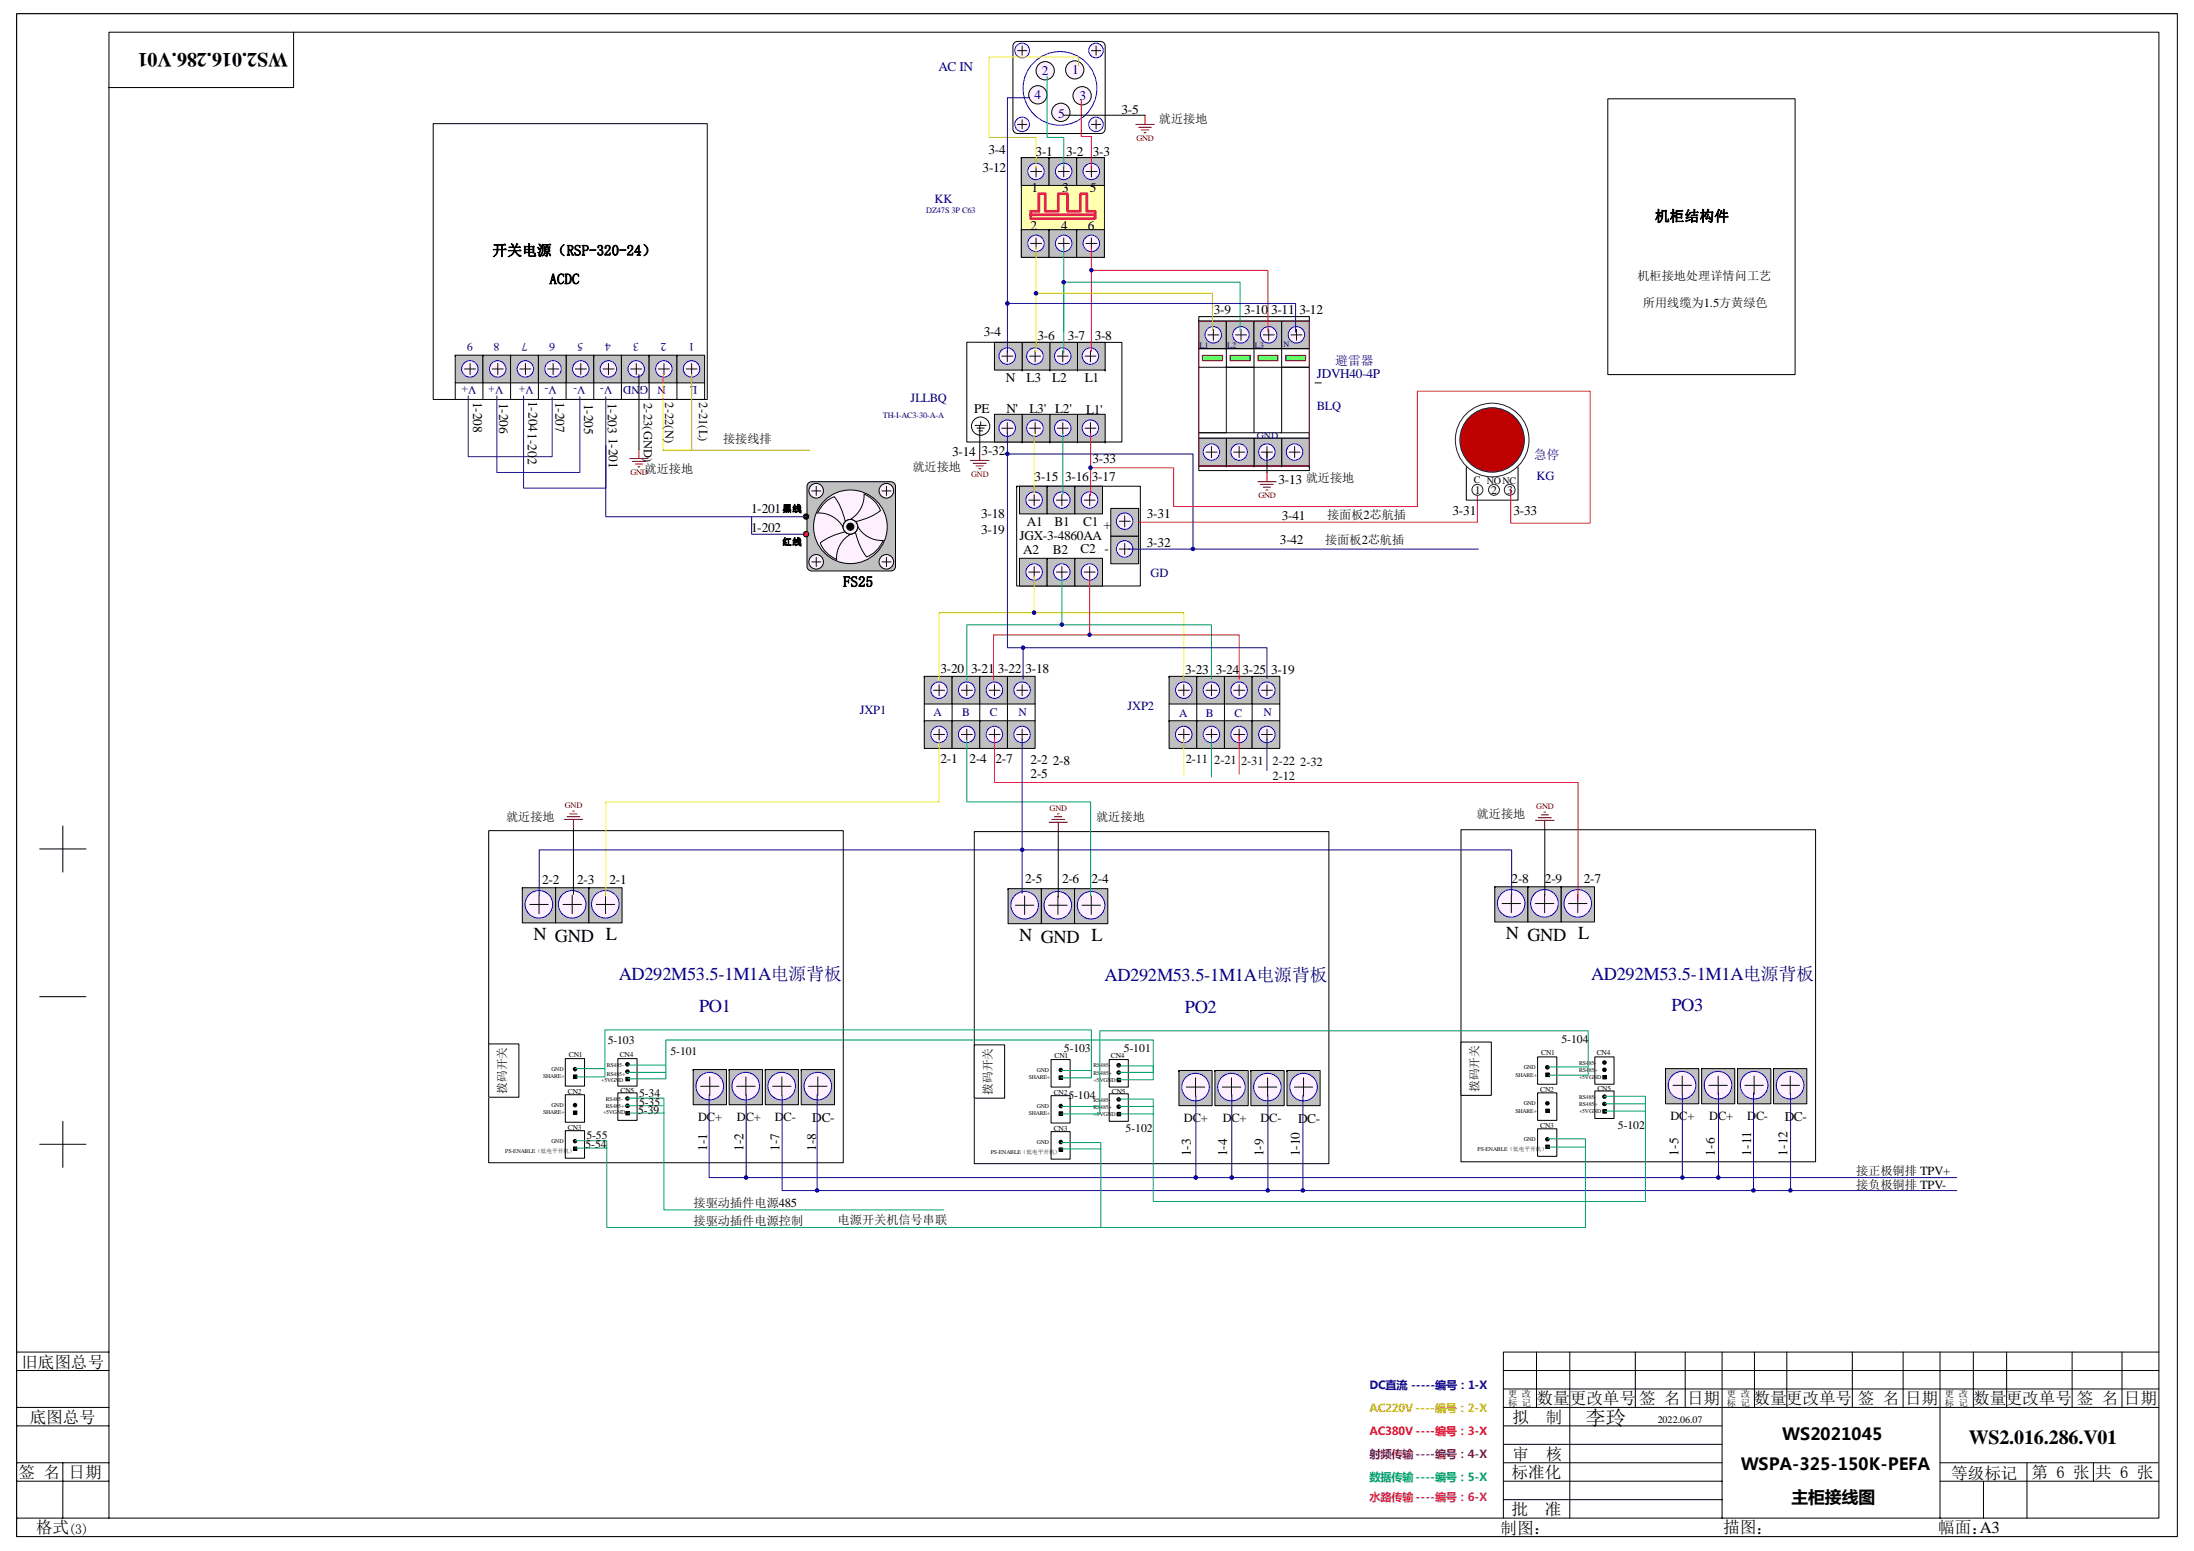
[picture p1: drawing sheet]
<svg xmlns="http://www.w3.org/2000/svg" width="297mm" height="210mm" viewBox="0 0 297 210" stroke-linecap="round" stroke-linejoin="round" font-family="sans-serif">
<defs><g id="words">
<g font-size="2.7">
<text x="39" y="7.2" transform="rotate(180 39 7.2)">WS2.016.286.V01</text>
<text x="214.7" y="192.9">李玲</text>
<text x="266.5" y="195.5">WS2.016.286.V01</text>
</g>
<g font-size="2.5">
<text x="72.2" y="127.3">N GND L</text>
<text x="138" y="127.4">N GND L</text>
<text x="203.9" y="127.2">N GND L</text>
</g>
<g font-size="2.5" fill="#000080">
<text x="83.8" y="132.7">AD292M53.5-1M1A电源背板</text>
<text x="94.7" y="137">PO1</text>
<text x="149.5" y="132.9">AD292M53.5-1M1A电源背板</text>
<text x="160.4" y="137.1">PO2</text>
<text x="215.4" y="132.6">AD292M53.5-1M1A电源背板</text>
<text x="226.3" y="136.9">PO3</text>
</g>
<g font-size="2.3">
<text x="241.3" y="194.9">WS2021045</text>
<text x="235.7" y="199.1">WSPA-325-150K-PEFA</text>
<text x="242.5" y="203.4">主柜接线图</text>
<text x="268.1" y="207.5">A3</text>
</g>
<g font-size="2.2">
<text x="2.9" y="185.2">旧底图总号</text>
<text x="208" y="190.1">数量更改单号</text>
<text x="221.9" y="190.1">签 名</text>
<text x="228.4" y="190.1">日期</text>
<text x="237.4" y="190.1">数量更改单号</text>
<text x="251.5" y="190.1">签 名</text>
<text x="257.9" y="190.1">日期</text>
<text x="267.2" y="190.1">数量更改单号</text>
<text x="281.2" y="190.1">签 名</text>
<text x="287.5" y="190.1">日期</text>
<text x="4" y="192.6">底图总号</text>
<text x="204.8" y="192.6">拟</text>
<text x="204.8" y="197.6">审</text>
<text x="209.3" y="192.6">制</text>
<text x="209.3" y="197.6">核</text>
<text x="2.5" y="200.1">签 名</text>
<text x="9.3" y="200.1">日期</text>
<text x="204.7" y="200.1">标准化</text>
<text x="264.2" y="200.2">等级标记</text>
<text x="275.1" y="200.1">第 6 张</text>
<text x="283.7" y="200.1">共 6 张</text>
<text x="4.9" y="207.6">格式</text>
<text x="203.2" y="207.7">制图：</text>
<text x="204.7" y="205.1">批</text>
<text x="209.1" y="205.1">准</text>
<text x="233.3" y="207.6">描图：</text>
<text x="262.4" y="207.6">幅面：</text>
</g>
<g font-size="2">
<text x="224" y="30">机柜结构件</text>
<text x="66.7" y="34.6">开关电源（RSP-320-24）</text>
<text x="74.4" y="38.5">ACDC</text>
<text x="114.1" y="79.4">FS25</text>
</g>
<text font-size="1.9" x="9.3" y="207.7">(3)</text>
<g font-size="1.8" fill="#000080">
<text x="127" y="9.6">AC IN</text>
<text x="141" y="10.2">2</text>
<text x="145.2" y="10.1">1</text>
<text x="140" y="13.4">4</text>
<text x="143.3" y="15.9">5</text>
<text x="146.2" y="13.6">3</text>
<text x="178.3" y="51.2">JDVH40-4P</text>
</g>
<g font-size="1.8">
<text x="151.8" y="15.4">3-5</text>
<text x="133" y="23.3">3-12</text>
<text x="133.8" y="20.8">3-4</text>
<text x="140.2" y="21.1">3-1</text>
<text x="144.3" y="21.1">3-2</text>
<text x="148" y="21.1">3-3</text>
<text x="139.7" y="26.1">1</text>
<text x="143.8" y="26.1">3</text>
<text x="147.5" y="26.1">5</text>
<text x="139.5" y="31.2">2</text>
<text x="143.7" y="31.2">4</text>
<text x="147.3" y="31.2">6</text>
<text x="133.2" y="45.6">3-4</text>
<text x="140.5" y="46.1">3-6</text>
<text x="144.6" y="46.1">3-7</text>
<text x="148.2" y="46.1">3-8</text>
<text x="164.3" y="42.5">3-9</text>
<text x="168.5" y="42.5">3-10 3-11</text>
<text x="175.9" y="42.5">3-12</text>
<text x="136.2" y="51.7">N</text>
<text x="139" y="51.7">L3</text>
<text x="142.5" y="51.7">L2</text>
<text x="146.9" y="51.7">L1</text>
<text x="64.1" y="54.4" transform="rotate(90 64.1 54.4)">1-208</text>
<text x="67.6" y="54.5" transform="rotate(90 67.6 54.5)">1-206</text>
<text x="71.6" y="54.3" transform="rotate(90 71.6 54.3)">1-2041-202</text>
<text x="75.2" y="54.4" transform="rotate(90 75.2 54.4)">1-207</text>
<text x="79.1" y="54.6" transform="rotate(90 79.1 54.6)">1-205</text>
<text x="82.3" y="54.5" transform="rotate(90 82.3 54.5)">1-203</text>
<text x="82.4" y="59.3" transform="rotate(90 82.4 59.3)">1-201</text>
<text x="131.9" y="55.9">PE</text>
<text x="136.2" y="55.9">N'</text>
<text x="139.4" y="55.9">L3' L2'</text>
<text x="147" y="56">L1'</text>
<text x="128.9" y="61.7">3-14</text>
<text x="132.9" y="61.6">3-32</text>
<text x="140.1" y="65.2">3-15 3-16 3-17</text>
<text x="147.9" y="62.7">3-33</text>
<text x="173.1" y="65.6">3-13 就近接地</text>
<text x="101.7" y="69.4">1-201</text>
<text x="132.8" y="70.2">3-18</text>
<text x="139" y="71.2">A1</text>
<text x="142.8" y="71.2">B1</text>
<text x="146.7" y="71.2">C1</text>
<text x="149.4" y="71.7">+</text>
<text x="155.3" y="70.2">3-31</text>
<text x="173.5" y="70.4">3-41</text>
<text x="196.7" y="69.8">3-31</text>
<text x="204.9" y="69.8">3-33</text>
<text x="101.7" y="72.1">1-202</text>
<text x="132.8" y="72.3">3-19</text>
<text x="138" y="73.2">JGX-3-4860AA</text>
<text x="138.5" y="75">A2</text>
<text x="142.5" y="75">B2</text>
<text x="146.3" y="74.9">C2 -</text>
<text x="155.3" y="74">3-32</text>
<text x="173.3" y="73.7">3-42</text>
<text x="127.3" y="91.2">3-20 3-21 3-22</text>
<text x="138.8" y="91.2">3-18</text>
<text x="160.5" y="91.3">3-23 3-24 3-25</text>
<text x="172.1" y="91.3">3-19</text>
<text x="127.3" y="103.3">2-1</text>
<text x="131.3" y="103.3">2-4</text>
<text x="134.8" y="103.3">2-7</text>
<text x="139.5" y="103.4">2-2</text>
<text x="139.5" y="105.3">2-5</text>
<text x="142.5" y="103.5">2-8</text>
<text x="73.4" y="119.7">2-2</text>
<text x="78.1" y="119.7">2-3</text>
<text x="82.5" y="119.7">2-1</text>
<text x="138.8" y="119.5">2-5</text>
<text x="143.8" y="119.5">2-6</text>
<text x="147.8" y="119.5">2-4</text>
<text x="204.7" y="119.5">2-8</text>
<text x="209.2" y="119.5">2-9</text>
<text x="214.4" y="119.5">2-7</text>
<text x="95.7" y="155.8" transform="rotate(-90 95.7 155.8)">1-1</text>
<text x="100.6" y="155.8" transform="rotate(-90 100.6 155.8)">1-2</text>
<text x="105.6" y="155.8" transform="rotate(-90 105.6 155.8)">1-7</text>
<text x="110" y="151.9">DC-</text>
<text x="110.5" y="155.8" transform="rotate(-90 110.5 155.8)">1-8</text>
<text x="175.7" y="152">DC-</text>
<text x="241.6" y="151.8">DC-</text>
<text x="161.2" y="156.6" transform="rotate(-90 161.2 156.6)">1-3</text>
<text x="166.2" y="156.6" transform="rotate(-90 166.2 156.6)">1-4</text>
<text x="171.1" y="156.6" transform="rotate(-90 171.1 156.6)">1-9</text>
<text x="176" y="156.6" transform="rotate(-90 176 156.6)">1-10</text>
<text x="227.2" y="156.4" transform="rotate(-90 227.2 156.4)">1-5</text>
<text x="232.2" y="156.4" transform="rotate(-90 232.2 156.4)">1-6</text>
<text x="237.1" y="156.4" transform="rotate(-90 237.1 156.4)">1-11</text>
<text x="242" y="156.4" transform="rotate(-90 242 156.4)">1-12</text>
</g>
<g font-size="1.7" fill="#000080">
<text x="126.5" y="27.5">KK</text>
<text x="180.8" y="49.4">避雷器</text>
<text x="123.3" y="54.4">JLLBQ</text>
<text x="178.3" y="55.6">BLQ</text>
<text x="207.7" y="62.2">急停</text>
<text x="208" y="64.9">KG</text>
<text x="155.8" y="78.1">GD</text>
<text x="116.4" y="96.7">JXP1</text>
<text x="152.7" y="96.2">JXP2</text>
</g>
<g font-size="1.7" fill="#080d02">
<text x="87.2" y="54.6" transform="rotate(90 87.2 54.6)">2-23(GND)</text>
<text x="90.1" y="54.5" transform="rotate(90 90.1 54.5)">2-22(N)</text>
<text x="94.7" y="54.5" transform="rotate(90 94.7 54.5)">2-21(L)</text>
<text x="160.5" y="103.3">2-11</text>
<text x="164.4" y="103.4">2-21</text>
<text x="168" y="103.5">2-31</text>
<text x="172.3" y="103.5">2-22</text>
<text x="172.3" y="105.6">2-12</text>
<text x="176" y="103.7">2-32</text>
</g>
<g font-size="1.7">
<text x="94.5" y="151.8">DC+</text>
<text x="99.8" y="151.8">DC+</text>
<text x="104.9" y="151.8">DC-</text>
<text x="160.3" y="151.9">DC+</text>
<text x="165.5" y="151.9">DC+</text>
<text x="170.7" y="151.9">DC-</text>
<text x="226.2" y="151.7">DC+</text>
<text x="231.4" y="151.7">DC+</text>
<text x="236.5" y="151.7">DC-</text>
</g>
<g font-size="1.6">
<text x="156.9" y="16.7">就近接地</text>
<text x="221.7" y="38">机柜接地处理详情问工艺</text>
<text x="222.4" y="41.6">所用线缆为1.5方黄绿色</text>
<text x="97.9" y="59.9">接接线排</text>
<text x="87.3" y="64.1">就近接地</text>
<text x="123.5" y="63.8">就近接地</text>
<text x="179.7" y="70.3">接面板2芯航插</text>
<text x="199.7" y="66.8">1</text>
<text x="201.9" y="66.8">2</text>
<text x="204" y="66.8">3</text>
<text x="179.4" y="73.7">接面板2芯航插</text>
<text x="68.5" y="111.2">就近接地</text>
<text x="148.4" y="111.2">就近接地</text>
<text x="199.9" y="110.7">就近接地</text>
<text x="82.3" y="141.3">5-103</text>
<text x="90.8" y="142.8">5-101</text>
<text x="144" y="142.4">5-103</text>
<text x="152.2" y="142.4">5-101</text>
<text x="211.4" y="141.2">5-104</text>
<text x="68.5" y="148.1" transform="rotate(-90 68.5 148.1)">拨码开关</text>
<text x="86.5" y="148.5">5-34</text>
<text x="86.5" y="149.7">5-35</text>
<text x="134.3" y="148.2" transform="rotate(-90 134.3 148.2)">拨码开关</text>
<text x="144.6" y="148.8">5-104</text>
<text x="200.1" y="147.8" transform="rotate(-90 200.1 147.8)">拨码开关</text>
<text x="79.3" y="155.4">5-54</text>
<text x="79.4" y="154.2">5-55</text>
<text x="86.4" y="150.8">5-39</text>
<text x="152.4" y="153.3">5-102</text>
<text x="219.1" y="152.8">5-102</text>
<text x="251.3" y="161">接负极铜排 TPV-</text>
<text x="251.3" y="159">接正极铜排 TPV+</text>
<text x="93.9" y="163.4">接驱动插件电源485</text>
<text x="93.9" y="165.9">接驱动插件电源控制</text>
<text x="113.4" y="165.7">电源开关机信号串联</text>
</g>
<g font-size="1.6" fill="#000080">
<text x="64" y="46.4" transform="rotate(180 64 46.4)">9</text>
<text x="67.6" y="46.4" transform="rotate(180 67.6 46.4)">8</text>
<text x="71.4" y="46.4" transform="rotate(180 71.4 46.4)">7</text>
<text x="75.2" y="46.4" transform="rotate(180 75.2 46.4)">6</text>
<text x="78.9" y="46.4" transform="rotate(180 78.9 46.4)">5</text>
<text x="82.7" y="46.4" transform="rotate(180 82.7 46.4)">4</text>
<text x="86.5" y="46.4" transform="rotate(180 86.5 46.4)">3</text>
<text x="90.3" y="46.4" transform="rotate(180 90.3 46.4)">2</text>
<text x="94" y="46.4" transform="rotate(180 94 46.4)">1</text>
<text x="64.5" y="52.3" transform="rotate(180 64.5 52.3)">V+</text>
<text x="68.2" y="52.3" transform="rotate(180 68.2 52.3)">V+</text>
<text x="72.3" y="52.3" transform="rotate(180 72.3 52.3)">V+</text>
<text x="75.4" y="52.3" transform="rotate(180 75.4 52.3)">V-</text>
<text x="79.3" y="52.3" transform="rotate(180 79.3 52.3)">V-</text>
<text x="82.9" y="52.3" transform="rotate(180 82.9 52.3)">V-</text>
<text x="87.8" y="52.3" transform="rotate(180 87.8 52.3)">GND</text>
<text x="90.1" y="52.3" transform="rotate(180 90.1 52.3)">N</text>
<text x="94.4" y="52.3" transform="rotate(180 94.4 52.3)">L</text>
<text x="126.4" y="96.9">A</text>
<text x="130.3" y="96.9">B</text>
<text x="134" y="96.9">C</text>
<text x="137.9" y="96.9">N</text>
<text x="159.7" y="97.1">A</text>
<text x="163.3" y="97.1">B</text>
<text x="167.1" y="97.1">C</text>
<text x="171" y="96.9">N</text>
</g>
<text font-size="1.5" fill="#11037e" x="185.4" y="188">DC直流 -----编号：1-X</text>
<text font-size="1.5" fill="#fd8400" x="185.4" y="191.1">AC220V ----编号：2-X</text>
<text font-size="1.5" fill="#ee0e22" x="185.4" y="194.3">AC380V ----编号：3-X</text>
<text font-size="1.5" fill="#a1006a" x="185.4" y="197.4">射频传输 ----编号：4-X</text>
<text font-size="1.5" fill="#00a36e" x="185.4" y="200.5">数据传输 ----编号：5-X</text>
<text font-size="1.5" fill="#c5008f" x="185.4" y="203.3">水路传输 ----编号：6-X</text>
<text font-size="1.4" fill="#000080" x="170.2" y="59.4">GND</text>
<g font-size="1.4">
<text x="199.5" y="65.4">C NONC</text>
<text x="224.4" y="192.6">2022.06.07</text>
</g>
<g font-size="1.3">
<text x="105.9" y="69.3">黑线</text>
<text x="105.9" y="73.8">红线</text>
</g>
<g font-size="1.2">
<text x="204.2" y="189.1">更 改</text>
<text x="204.2" y="190.4">标 记</text>
<text x="233.8" y="189.1">更 改</text>
<text x="233.8" y="190.4">标 记</text>
<text x="263.3" y="189.1">更 改</text>
<text x="263.3" y="190.4">标 记</text>
</g>
<g font-size="1.1" fill="#800000">
<text x="153.9" y="19">GND</text>
<text x="85.3" y="64.3">GND</text>
<text x="131.5" y="64.5">GND</text>
<text x="170.4" y="67.4">GND</text>
<text x="76.5" y="109.5">GND</text>
<text x="142.1" y="109.8">GND</text>
<text x="208" y="109.6">GND</text>
</g>
<g font-size="1.1" fill="#000080">
<text x="125.4" y="28.9">DZ47S 3P C63</text>
<text x="162.4" y="47.1">L1</text>
<text x="166.2" y="47.1">L2</text>
<text x="169.9" y="47.1">L3</text>
<text x="173.8" y="47">N</text>
<text x="119.5" y="56.6">TH-I-AC3-30-A-A</text>
</g>
<g font-size="1" fill="#080d02">
<text x="77" y="143.1">CN1</text>
<text x="83.9" y="143.1">CN4</text>
<text x="142.8" y="143.2">CN1</text>
<text x="150.4" y="143.2">CN4</text>
<text x="208.7" y="142.8">CN1</text>
<text x="216.2" y="142.8">CN4</text>
<text x="76.9" y="148.1">CN2</text>
<text x="84" y="148">CN5</text>
<text x="142.7" y="148.2">CN2</text>
<text x="150.5" y="148.1">CN5</text>
<text x="208.5" y="147.8">CN2</text>
<text x="216.3" y="147.7">CN5</text>
<text x="76.9" y="153">CN3</text>
<text x="142.7" y="153.1">CN3</text>
<text x="208.5" y="152.7">CN3</text>
</g>
<g font-size=".8" fill="#080d02">
<text x="73.5" y="146">SHARE+</text>
<text x="74.7" y="145">GND</text>
<text x="74.7" y="149.9">GND</text>
<text x="81.4" y="146.5">+5VGND</text>
<text x="82" y="149">RS485-</text>
<text x="82.1" y="145.6">RS485+</text>
<text x="82.1" y="144.5">RS485-</text>
<text x="139.3" y="146.1">SHARE+</text>
<text x="140.4" y="145.1">GND</text>
<text x="148" y="145.5">RS485+</text>
<text x="148" y="144.5">RS485-</text>
<text x="148" y="146.5">+5VGND</text>
<text x="148" y="149.1">RS485-</text>
<text x="205.2" y="145.8">SHARE+</text>
<text x="206.3" y="144.8">GND</text>
<text x="206.3" y="149.6">GND</text>
<text x="213.8" y="145.1">RS485+</text>
<text x="213.8" y="144.1">RS485-</text>
<text x="213.8" y="146.1">+5VGND</text>
<text x="213.8" y="149.8">RS485+</text>
<text x="213.8" y="148.8">RS485-</text>
<text x="73.5" y="150.9">SHARE+</text>
<text x="74.7" y="154.7">GND</text>
<text x="81.7" y="150.9">+5VGND</text>
<text x="82" y="150">RS485+</text>
<text x="139.3" y="151">SHARE+</text>
<text x="140.4" y="150">GND</text>
<text x="140.4" y="154.9">GND</text>
<text x="148" y="150.1">RS485+</text>
<text x="148" y="151.1">+5VGND</text>
<text x="200" y="155.9">PS-ENABLE（低电平开机）</text>
<text x="205.2" y="150.6">SHARE+</text>
<text x="206.3" y="154.5">GND</text>
<text x="213.8" y="150.7">+5VGND</text>
<text x="68.4" y="156.1">PS-ENABLE（低电平开机）</text>
<text x="134.2" y="156.3">PS-ENABLE（低电平开机）</text>
</g>
</g></defs>
<g fill="none" stroke="#000" stroke-width=".14">
<path d="M2.3 1.9h292.5v206.1h-292.5zM39.7 4.4v7.5h-25M5.4 114.9h6.2M8.5 111.8v6.3M5.4 134.9h6.2M5.4 154.9h6.2M8.5 151.8v6.3M2.3 193h12.4M2.3 190.5h12.4M2.3 183h12.4M2.3 198h12.4M2.3 185.5h12.4"/>
<path d="M8.5 198v7.5M203.5 198h29.6M203.5 193h29.6M203.5 190.5h88.8M203.5 188h88.8M203.5 185.5h88.8M203.7 195.5h29.4M208 183v7.5M212.5 183v22.5M221.4 183v7.5M228.2 183v7.5M233.1 183v22.5"/>
<path d="M237.5 183v7.5M241.9 183v7.5M250.8 183v7.5M257.7 183v7.5M262.7 183v22.5M262.7 198h29.5M267.2 183v7.5M271.7 183v7.5M274.4 198v7.5M280.5 183v7.5M283.4 198v2.5M287.3 183v7.5"/>
<path d="M292.3 183h-88.8v22.5M2.3 205.5h290v-201.1h-277.6v201.1M2.3 200.5h12.4M203.5 200.5h29.6M203.5 203h29.6M262.7 200.5h29.6M268.5 200.5v5"/>
</g>
<path d="M138.3 21.3h11.2v13.5h-11.2z" fill-rule="evenodd" fill="#ffffb0" stroke="#000" stroke-width=".14"/>
<path d="M138.3 21.3h3.7v3.8h-3.7z" fill-rule="evenodd" fill="#c0c0c0" stroke="#000" stroke-width=".14"/>
<circle cx="140.3" cy="23.2" r="1.11" fill="#fff0ff" stroke="#00f" stroke-width=".14"/>
<path d="M139.5 23.2h1.5M140.3 22.5v1.5" fill="none" stroke="#080d02" stroke-width=".14"/>
<path d="M142 21.3h3.8v3.8h-3.8z" fill-rule="evenodd" fill="#c0c0c0" stroke="#000" stroke-width=".14"/>
<circle cx="144" cy="23.2" r="1.11" fill="#fff0ff" stroke="#00f" stroke-width=".14"/>
<path d="M143.3 23.2h1.5M144 22.5v1.5" fill="none" stroke="#080d02" stroke-width=".14"/>
<path d="M145.8 21.3h3.7v3.8h-3.7z" fill-rule="evenodd" fill="#c0c0c0" stroke="#000" stroke-width=".14"/>
<circle cx="147.8" cy="23.2" r="1.11" fill="#fff0ff" stroke="#00f" stroke-width=".14"/>
<path d="M147 23.2h1.5M147.8 22.5v1.5" fill="none" stroke="#080d02" stroke-width=".14"/>
<path d="M139.5 29.1h8.8M140.6 26.2h.9v2.4h1.8v-2.4h1.2v2.4h1.8v-2.4h.8v2.4h1.2v1h-8.8v-1h1.1z" fill="none" stroke="#da2467" stroke-width=".37"/>
<path d="M138.3 31.1h3.7v3.7h-3.7z" fill-rule="evenodd" fill="#c0c0c0" stroke="#000" stroke-width=".14"/>
<circle cx="140.3" cy="32.9" r="1.11" fill="#fff0ff" stroke="#00f" stroke-width=".14"/>
<path d="M139.5 33h1.5M140.3 32.2v1.5" fill="none" stroke="#080d02" stroke-width=".14"/>
<path d="M142 31.1h3.8v3.7h-3.8z" fill-rule="evenodd" fill="#c0c0c0" stroke="#000" stroke-width=".14"/>
<circle cx="144" cy="32.9" r="1.11" fill="#fff0ff" stroke="#00f" stroke-width=".14"/>
<path d="M143.3 33h1.5M144 32.2v1.5" fill="none" stroke="#080d02" stroke-width=".14"/>
<path d="M145.8 31.1h3.7v3.7h-3.7z" fill-rule="evenodd" fill="#c0c0c0" stroke="#000" stroke-width=".14"/>
<circle cx="147.8" cy="32.9" r="1.11" fill="#fff0ff" stroke="#00f" stroke-width=".14"/>
<path d="M147 33h1.5M147.8 32.2v1.5" fill="none" stroke="#080d02" stroke-width=".14"/>
<path d="M144 38.2v6.6" fill="none" stroke="#00a36e" stroke-width=".14"/>
<path d="M137.6 65.8h16.8v13.5h-16.8z" fill-rule="evenodd" fill="#fff" stroke="#000" stroke-width=".14"/>
<path d="M138 65.8h3.8v3.8h-3.8z" fill-rule="evenodd" fill="#c0c0c0" stroke="#000" stroke-width=".14"/>
<circle cx="140" cy="67.7" r="1.11" fill="#fff0ff" stroke="#00f" stroke-width=".14"/>
<path d="M139.3 67.7h1.5M140 67v1.5" fill="none" stroke="#080d02" stroke-width=".14"/>
<path d="M141.8 65.8h3.7v3.8h-3.7z" fill-rule="evenodd" fill="#c0c0c0" stroke="#000" stroke-width=".14"/>
<circle cx="143.8" cy="67.7" r="1.11" fill="#fff0ff" stroke="#00f" stroke-width=".14"/>
<path d="M143 67.7h1.5M143.8 67v1.5" fill="none" stroke="#080d02" stroke-width=".14"/>
<path d="M145.5 65.8h3.8v3.8h-3.8z" fill-rule="evenodd" fill="#c0c0c0" stroke="#000" stroke-width=".14"/>
<circle cx="147.5" cy="67.7" r="1.11" fill="#fff0ff" stroke="#00f" stroke-width=".14"/>
<path d="M146.8 67.7h1.5M147.5 67v1.5" fill="none" stroke="#080d02" stroke-width=".14"/>
<path d="M138 75.6h3.8v3.7h-3.8z" fill-rule="evenodd" fill="#c0c0c0" stroke="#000" stroke-width=".14"/>
<circle cx="140" cy="77.4" r="1.11" fill="#fff0ff" stroke="#00f" stroke-width=".14"/>
<path d="M139.3 77.4h1.5M140 76.7v1.5" fill="none" stroke="#080d02" stroke-width=".14"/>
<path d="M141.8 75.6h3.7v3.7h-3.7z" fill-rule="evenodd" fill="#c0c0c0" stroke="#000" stroke-width=".14"/>
<circle cx="143.8" cy="77.4" r="1.11" fill="#fff0ff" stroke="#00f" stroke-width=".14"/>
<path d="M143 77.4h1.5M143.8 76.7v1.5" fill="none" stroke="#080d02" stroke-width=".14"/>
<path d="M145.5 75.6h3.8v3.7h-3.8z" fill-rule="evenodd" fill="#c0c0c0" stroke="#000" stroke-width=".14"/>
<circle cx="147.5" cy="77.4" r="1.12" fill="#fff0ff" stroke="#00f" stroke-width=".14"/>
<path d="M146.8 77.4h1.5M147.5 76.7v1.5" fill="none" stroke="#080d02" stroke-width=".14"/>
<path d="M150.4 72.6h3.8v3.7h-3.8z" fill-rule="evenodd" fill="#c0c0c0" stroke="#000" stroke-width=".14"/>
<circle cx="152.3" cy="74.3" r="1.12" fill="#fff0ff" stroke="#00f" stroke-width=".14"/>
<path d="M151.5 74.3h1.5M152.3 73.6v1.5" fill="none" stroke="#080d02" stroke-width=".14"/>
<path d="M150.4 68.8h3.8v3.8h-3.8z" fill-rule="evenodd" fill="#c0c0c0" stroke="#000" stroke-width=".14"/>
<circle cx="152.3" cy="70.6" r="1.11" fill="#fff0ff" stroke="#00f" stroke-width=".14"/>
<path d="M151.5 70.6h1.5M152.3 69.8v1.5" fill="none" stroke="#080d02" stroke-width=".14"/>
<path d="M125.1 91.6h3.8v3.7h-3.8z" fill-rule="evenodd" fill="#c0c0c0" stroke="#000" stroke-width=".14"/>
<circle cx="127.1" cy="93.4" r="1.11" fill="#fff0ff" stroke="#00f" stroke-width=".14"/>
<path d="M126.4 93.5h1.5M127.1 92.7v1.5" fill="none" stroke="#080d02" stroke-width=".14"/>
<path d="M128.9 91.6h3.7v3.7h-3.7z" fill-rule="evenodd" fill="#c0c0c0" stroke="#000" stroke-width=".14"/>
<circle cx="130.9" cy="93.4" r="1.11" fill="#fff0ff" stroke="#00f" stroke-width=".14"/>
<path d="M130.2 93.5h1.5M130.9 92.7v1.5" fill="none" stroke="#080d02" stroke-width=".14"/>
<path d="M132.6 91.6h3.8v3.7h-3.8z" fill-rule="evenodd" fill="#c0c0c0" stroke="#000" stroke-width=".14"/>
<circle cx="134.6" cy="93.4" r="1.11" fill="#fff0ff" stroke="#00f" stroke-width=".14"/>
<path d="M133.9 93.5h1.5M134.6 92.7v1.5" fill="none" stroke="#080d02" stroke-width=".14"/>
<path d="M136.4 91.6h3.7v3.7h-3.7z" fill-rule="evenodd" fill="#c0c0c0" stroke="#000" stroke-width=".14"/>
<circle cx="138.4" cy="93.4" r="1.11" fill="#fff0ff" stroke="#00f" stroke-width=".14"/>
<path d="M137.6 93.5h1.5M138.4 92.7v1.5" fill="none" stroke="#080d02" stroke-width=".14"/>
<path d="M125.1 97.6h3.8v3.7h-3.8z" fill-rule="evenodd" fill="#c0c0c0" stroke="#000" stroke-width=".14"/>
<circle cx="127.1" cy="99.4" r="1.11" fill="#fff0ff" stroke="#00f" stroke-width=".14"/>
<path d="M126.4 99.4h1.5M127.1 98.7v1.5" fill="none" stroke="#080d02" stroke-width=".14"/>
<path d="M128.9 97.6h3.7v3.7h-3.7z" fill-rule="evenodd" fill="#c0c0c0" stroke="#000" stroke-width=".14"/>
<circle cx="130.9" cy="99.4" r="1.11" fill="#fff0ff" stroke="#00f" stroke-width=".14"/>
<path d="M130.2 99.4h1.5M130.9 98.7v1.5" fill="none" stroke="#080d02" stroke-width=".14"/>
<path d="M132.6 97.6h3.8v3.7h-3.8z" fill-rule="evenodd" fill="#c0c0c0" stroke="#000" stroke-width=".14"/>
<circle cx="134.6" cy="99.4" r="1.11" fill="#fff0ff" stroke="#00f" stroke-width=".14"/>
<path d="M133.9 99.4h1.5M134.6 98.7v1.5" fill="none" stroke="#080d02" stroke-width=".14"/>
<path d="M136.4 97.6h3.7v3.7h-3.7z" fill-rule="evenodd" fill="#c0c0c0" stroke="#000" stroke-width=".14"/>
<circle cx="138.4" cy="99.4" r="1.11" fill="#fff0ff" stroke="#00f" stroke-width=".14"/>
<path d="M137.6 99.4h1.5M138.4 98.7v1.5" fill="none" stroke="#080d02" stroke-width=".14"/>
<path d="M125.1 95.3v2.3M128.9 95.3v2.3M132.6 95.3v2.3M136.4 95.3v2.3M140.1 95.3v2.3" fill="none" stroke="#000" stroke-width=".14"/>
<path d="M66.2 112.5h48v44.9h-48z" fill="#fff"/>
<path d="M66.2 112.5h48v44.9h-48z" fill="none" stroke="#000" stroke-width=".14"/>
<path d="M70.7 120.2h4.5v4.7h-4.5z" fill-rule="evenodd" fill="#c0c0c0" stroke="#000" stroke-width=".14"/>
<circle cx="73" cy="122.4" r="1.86" fill="#fff0ff" stroke="#00f" stroke-width=".14"/>
<path d="M71.7 122.4h2.5M73 121.2v2.5" fill="none" stroke="#080d02" stroke-width=".14"/>
<path d="M75.2 120.2h4.5v4.7h-4.5z" fill-rule="evenodd" fill="#c0c0c0" stroke="#000" stroke-width=".14"/>
<circle cx="77.5" cy="122.4" r="1.87" fill="#fff0ff" stroke="#00f" stroke-width=".14"/>
<path d="M76.2 122.4h2.5M77.5 121.2v2.5" fill="none" stroke="#080d02" stroke-width=".14"/>
<path d="M79.7 120.2h4.5v4.7h-4.5z" fill-rule="evenodd" fill="#c0c0c0" stroke="#000" stroke-width=".14"/>
<circle cx="82" cy="122.4" r="1.86" fill="#fff0ff" stroke="#00f" stroke-width=".14"/>
<path d="M80.7 122.4h2.5M82 121.2v2.5" fill="none" stroke="#080d02" stroke-width=".14"/>
<path d="M108.5 144.8h4.5v4.8h-4.5z" fill-rule="evenodd" fill="#c0c0c0" stroke="#000" stroke-width=".14"/>
<circle cx="110.7" cy="147" r="1.87" fill="#fff0ff" stroke="#00f" stroke-width=".14"/>
<path d="M109.5 147.1h2.5M110.7 145.8v2.5" fill="none" stroke="#080d02" stroke-width=".14"/>
<path d="M103.6 144.8h4.5v4.8h-4.5z" fill-rule="evenodd" fill="#c0c0c0" stroke="#000" stroke-width=".14"/>
<circle cx="105.8" cy="147" r="1.86" fill="#fff0ff" stroke="#00f" stroke-width=".14"/>
<path d="M104.6 147.1h2.5M105.9 145.8v2.5" fill="none" stroke="#080d02" stroke-width=".14"/>
<path d="M98.7 144.8h4.5v4.8h-4.5z" fill-rule="evenodd" fill="#c0c0c0" stroke="#000" stroke-width=".14"/>
<circle cx="101" cy="147" r="1.86" fill="#fff0ff" stroke="#00f" stroke-width=".14"/>
<path d="M99.7 147.1h2.5M101 145.8v2.5" fill="none" stroke="#080d02" stroke-width=".14"/>
<path d="M93.8 144.8h4.6v4.8h-4.6z" fill-rule="evenodd" fill="#c0c0c0" stroke="#000" stroke-width=".14"/>
<circle cx="96.1" cy="147" r="1.87" fill="#fff0ff" stroke="#00f" stroke-width=".14"/>
<path d="M94.8 147.1h2.5M96.1 145.8v2.5" fill="none" stroke="#080d02" stroke-width=".14"/>
<path d="M131.9 112.6h48v44.9h-48z" fill="#fff"/>
<path d="M131.9 112.6h48v44.9h-48z" fill="none" stroke="#000" stroke-width=".14"/>
<path d="M136.5 120.3h4.5v4.8h-4.5z" fill-rule="evenodd" fill="#c0c0c0" stroke="#000" stroke-width=".14"/>
<circle cx="138.7" cy="122.6" r="1.86" fill="#fff0ff" stroke="#00f" stroke-width=".14"/>
<path d="M137.5 122.6h2.5M138.7 121.3v2.5" fill="none" stroke="#080d02" stroke-width=".14"/>
<path d="M141 120.3h4.5v4.8h-4.5z" fill-rule="evenodd" fill="#c0c0c0" stroke="#000" stroke-width=".14"/>
<circle cx="143.2" cy="122.6" r="1.86" fill="#fff0ff" stroke="#00f" stroke-width=".14"/>
<path d="M142 122.6h2.5M143.2 121.3v2.5" fill="none" stroke="#080d02" stroke-width=".14"/>
<path d="M145.5 120.3h4.5v4.8h-4.5z" fill-rule="evenodd" fill="#c0c0c0" stroke="#000" stroke-width=".14"/>
<circle cx="147.7" cy="122.6" r="1.86" fill="#fff0ff" stroke="#00f" stroke-width=".14"/>
<path d="M146.5 122.6h2.5M147.7 121.3v2.5" fill="none" stroke="#080d02" stroke-width=".14"/>
<path d="M174.2 144.9h4.5v4.8h-4.5z" fill-rule="evenodd" fill="#c0c0c0" stroke="#000" stroke-width=".14"/>
<circle cx="176.5" cy="147.2" r="1.86" fill="#fff0ff" stroke="#00f" stroke-width=".14"/>
<path d="M175.2 147.2h2.5M176.5 145.9v2.5" fill="none" stroke="#080d02" stroke-width=".14"/>
<path d="M169.4 144.9h4.5v4.8h-4.5z" fill-rule="evenodd" fill="#c0c0c0" stroke="#000" stroke-width=".14"/>
<circle cx="171.6" cy="147.2" r="1.86" fill="#fff0ff" stroke="#00f" stroke-width=".14"/>
<path d="M170.4 147.2h2.5M171.6 145.9v2.5" fill="none" stroke="#080d02" stroke-width=".14"/>
<path d="M164.5 144.9h4.5v4.8h-4.5z" fill-rule="evenodd" fill="#c0c0c0" stroke="#000" stroke-width=".14"/>
<circle cx="166.7" cy="147.2" r="1.86" fill="#fff0ff" stroke="#00f" stroke-width=".14"/>
<path d="M165.5 147.2h2.5M166.7 145.9v2.5" fill="none" stroke="#080d02" stroke-width=".14"/>
<path d="M159.6 144.9h4.5v4.8h-4.5z" fill-rule="evenodd" fill="#c0c0c0" stroke="#000" stroke-width=".14"/>
<circle cx="161.9" cy="147.2" r="1.86" fill="#fff0ff" stroke="#00f" stroke-width=".14"/>
<path d="M160.6 147.2h2.5M161.9 145.9v2.5" fill="none" stroke="#080d02" stroke-width=".14"/>
<path d="M197.8 112.4h48v44.9h-48z" fill="#fff"/>
<path d="M197.8 112.3h48v45h-48z" fill="none" stroke="#000" stroke-width=".14"/>
<path d="M202.4 120.1h4.5v4.7h-4.5z" fill-rule="evenodd" fill="#c0c0c0" stroke="#000" stroke-width=".14"/>
<circle cx="204.6" cy="122.3" r="1.86" fill="#fff0ff" stroke="#00f" stroke-width=".14"/>
<path d="M203.4 122.3h2.5M204.6 121.1v2.5" fill="none" stroke="#080d02" stroke-width=".14"/>
<path d="M206.9 120.1h4.5v4.7h-4.5z" fill-rule="evenodd" fill="#c0c0c0" stroke="#000" stroke-width=".14"/>
<circle cx="209.1" cy="122.3" r="1.87" fill="#fff0ff" stroke="#00f" stroke-width=".14"/>
<path d="M207.9 122.3h2.5M209.1 121.1v2.5" fill="none" stroke="#080d02" stroke-width=".14"/>
<path d="M211.4 120.1h4.5v4.7h-4.5z" fill-rule="evenodd" fill="#c0c0c0" stroke="#000" stroke-width=".14"/>
<circle cx="213.6" cy="122.3" r="1.87" fill="#fff0ff" stroke="#00f" stroke-width=".14"/>
<path d="M212.4 122.3h2.5M213.6 121.1v2.5" fill="none" stroke="#080d02" stroke-width=".14"/>
<path d="M240.1 144.7h4.5v4.7h-4.5z" fill-rule="evenodd" fill="#c0c0c0" stroke="#000" stroke-width=".14"/>
<circle cx="242.4" cy="146.9" r="1.86" fill="#fff0ff" stroke="#00f" stroke-width=".14"/>
<path d="M241.1 146.9h2.5M242.4 145.7v2.5" fill="none" stroke="#080d02" stroke-width=".14"/>
<path d="M235.2 144.7h4.6v4.7h-4.6z" fill-rule="evenodd" fill="#c0c0c0" stroke="#000" stroke-width=".14"/>
<circle cx="237.5" cy="146.9" r="1.87" fill="#fff0ff" stroke="#00f" stroke-width=".14"/>
<path d="M236.2 146.9h2.5M237.5 145.7v2.5" fill="none" stroke="#080d02" stroke-width=".14"/>
<path d="M230.4 144.7h4.5v4.7h-4.5z" fill-rule="evenodd" fill="#c0c0c0" stroke="#000" stroke-width=".14"/>
<circle cx="232.6" cy="146.9" r="1.86" fill="#fff0ff" stroke="#00f" stroke-width=".14"/>
<path d="M231.4 146.9h2.5M232.6 145.7v2.5" fill="none" stroke="#080d02" stroke-width=".14"/>
<path d="M225.5 144.7h4.5v4.7h-4.5z" fill-rule="evenodd" fill="#c0c0c0" stroke="#000" stroke-width=".14"/>
<circle cx="227.7" cy="146.9" r="1.86" fill="#fff0ff" stroke="#00f" stroke-width=".14"/>
<path d="M226.5 146.9h2.5M227.8 145.7v2.5" fill="none" stroke="#080d02" stroke-width=".14"/>
<path d="M137.3 5.8l.5-.2h11.2a.62 .62 0 0 1 .6 .6v11.2a.62 .62 0 0 1-.6 .7h-11.2a.64 .64 0 0 1-.7-.7v-11.2z" fill="none" stroke="#000" stroke-width=".14"/>
<circle cx="143.5" cy="12" r="5" fill="none" stroke="#00f" stroke-width=".14"/>
<circle cx="148.4" cy="16.8" r=".98" fill="#fff0ff" stroke="#00f" stroke-width=".14"/>
<path d="M147.8 16.8h1.2M148.4 16.2v1.3" fill="none" stroke="#080d02" stroke-width=".14"/>
<circle cx="138.4" cy="16.8" r=".99" fill="#fff0ff" stroke="#00f" stroke-width=".14"/>
<path d="M137.8 16.8h1.2M138.4 16.2v1.3" fill="none" stroke="#080d02" stroke-width=".14"/>
<circle cx="138.4" cy="6.8" r="1" fill="#fff0ff" stroke="#00f" stroke-width=".14"/>
<path d="M137.8 6.9h1.2M138.4 6.2v1.3" fill="none" stroke="#080d02" stroke-width=".14"/>
<circle cx="148.4" cy="6.8" r=".99" fill="#fff0ff" stroke="#00f" stroke-width=".14"/>
<path d="M147.8 6.9h1.2M148.4 6.2v1.3" fill="none" stroke="#080d02" stroke-width=".14"/>
<g fill="#fff0ff" stroke="#000" stroke-width=".14">
<circle cx="143.6" cy="15.2" r="1.24"/>
<circle cx="145.5" cy="9.5" r="1.23"/>
<circle cx="146.5" cy="13" r="1.24"/>
<circle cx="140.5" cy="12.8" r="1.24"/>
<circle cx="141.5" cy="9.6" r="1.24"/>
</g>
<path d="M162.3 43.5h3.7v3.7h-3.7z" fill-rule="evenodd" fill="#c0c0c0" stroke="#000" stroke-width=".14"/>
<circle cx="164.3" cy="45.3" r="1.11" fill="#fff0ff" stroke="#00f" stroke-width=".14"/>
<path d="M163.5 45.3h1.5M164.3 44.6v1.5" fill="none" stroke="#080d02" stroke-width=".14"/>
<path d="M166 43.5h3.8v3.7h-3.8z" fill-rule="evenodd" fill="#c0c0c0" stroke="#000" stroke-width=".14"/>
<circle cx="168" cy="45.3" r="1.11" fill="#fff0ff" stroke="#00f" stroke-width=".14"/>
<path d="M167.3 45.3h1.5M168 44.6v1.5" fill="none" stroke="#080d02" stroke-width=".14"/>
<path d="M169.8 43.5h3.7v3.7h-3.7z" fill-rule="evenodd" fill="#c0c0c0" stroke="#000" stroke-width=".14"/>
<circle cx="171.8" cy="45.3" r="1.11" fill="#fff0ff" stroke="#00f" stroke-width=".14"/>
<path d="M171 45.3h1.5M171.8 44.6v1.5" fill="none" stroke="#080d02" stroke-width=".14"/>
<path d="M173.5 43.5h3.8v3.7h-3.8z" fill-rule="evenodd" fill="#c0c0c0" stroke="#000" stroke-width=".14"/>
<circle cx="175.5" cy="45.3" r="1.11" fill="#fff0ff" stroke="#00f" stroke-width=".14"/>
<path d="M174.8 45.3h1.5M175.5 44.6v1.5" fill="none" stroke="#080d02" stroke-width=".14"/>
<path d="M162.3 42.9h15v.6h-15z" fill="#f0ffff"/>
<path d="M162.3 47.2h15v2.5h-15zM162.3 42.9h15v.6h-15zM166 47.2v2.5" fill="none" stroke="#000" stroke-width=".14"/>
<path d="M162.8 48.1h2.7v.7h-2.7z" fill="#0f0"/>
<path d="M162.8 48.1h2.7v.7h-2.7z" fill="none" stroke="#800000" stroke-width=".14"/>
<path d="M169.8 47.2v2.5" fill="none" stroke="#000" stroke-width=".14"/>
<path d="M166.6 48.1h2.7v.7h-2.7z" fill="#0f0"/>
<path d="M166.5 48.1h2.8v.7h-2.8z" fill="none" stroke="#800000" stroke-width=".14"/>
<path d="M173.5 47.2v2.5" fill="none" stroke="#000" stroke-width=".14"/>
<path d="M170.3 48.1h2.7v.7h-2.7z" fill="#0f0"/>
<path d="M170.3 48.1h2.7v.7h-2.7z" fill="none" stroke="#800000" stroke-width=".14"/>
<path d="M174.1 48.1h2.7v.7h-2.7z" fill="#0f0"/>
<path d="M174.1 48.1h2.7v.7h-2.7z" fill="none" stroke="#800000" stroke-width=".14"/>
<path d="M162.3 49.7v8.9h3.7v-8.9h3.8v8.9M162.3 58.6h15v.7h-15M173.4 58.6h.1v-8.9h3.8v11.1h-11.3M178 51.8h.9" fill="none" stroke="#080d02" stroke-width=".14"/>
<path d="M173.5 59.3h3.8v3.8h-3.8z" fill-rule="evenodd" fill="#c0c0c0" stroke="#000" stroke-width=".14"/>
<circle cx="175.3" cy="61.2" r="1.11" fill="#fff0ff" stroke="#00f" stroke-width=".14"/>
<path d="M174.5 61.2h1.5M175.3 60.5v1.5" fill="none" stroke="#080d02" stroke-width=".14"/>
<path d="M169.8 59.3h3.7v3.8h-3.7z" fill-rule="evenodd" fill="#c0c0c0" stroke="#000" stroke-width=".14"/>
<circle cx="171.5" cy="61.2" r="1.11" fill="#fff0ff" stroke="#00f" stroke-width=".14"/>
<path d="M170.8 61.2h1.5M171.5 60.5v1.5" fill="none" stroke="#080d02" stroke-width=".14"/>
<path d="M166 59.3h3.8v3.8h-3.8z" fill-rule="evenodd" fill="#c0c0c0" stroke="#000" stroke-width=".14"/>
<circle cx="167.8" cy="61.2" r="1.11" fill="#fff0ff" stroke="#00f" stroke-width=".14"/>
<path d="M167 61.2h1.5M167.8 60.5v1.5" fill="none" stroke="#080d02" stroke-width=".14"/>
<path d="M162.3 59.3h3.7v3.8h-3.7z" fill-rule="evenodd" fill="#c0c0c0" stroke="#000" stroke-width=".14"/>
<circle cx="164" cy="61.2" r="1.11" fill="#fff0ff" stroke="#00f" stroke-width=".14"/>
<path d="M163.3 61.2h1.5M164 60.5v1.5" fill="none" stroke="#080d02" stroke-width=".14"/>
<path d="M162.3 63.1h15v.6h-15zM171.5 61.2v2.8" fill="none" stroke="#000" stroke-width=".14"/>
<path d="M162.3 43.5h15v19.6h-15z" fill="none" stroke="#800000" stroke-width=".14"/>
<path d="M130.9 46.3l21 .1v13.4h-21z" fill-rule="evenodd" fill="#fff" stroke="#000" stroke-width=".14"/>
<path d="M145.9 56.1h3.7v3.7h-3.7z" fill-rule="evenodd" fill="#c0c0c0" stroke="#000" stroke-width=".14"/>
<circle cx="147.6" cy="58" r="1.11" fill="#fff0ff" stroke="#00f" stroke-width=".14"/>
<path d="M146.9 58h1.5M147.6 57.2v1.5" fill="none" stroke="#080d02" stroke-width=".14"/>
<path d="M142.1 56.1h3.8v3.7h-3.8z" fill-rule="evenodd" fill="#c0c0c0" stroke="#000" stroke-width=".14"/>
<circle cx="143.9" cy="58" r="1.11" fill="#fff0ff" stroke="#00f" stroke-width=".14"/>
<path d="M143.1 58h1.5M143.9 57.2v1.5" fill="none" stroke="#080d02" stroke-width=".14"/>
<path d="M138.4 56.1h3.7v3.7h-3.7z" fill-rule="evenodd" fill="#c0c0c0" stroke="#000" stroke-width=".14"/>
<circle cx="140.1" cy="58" r="1.11" fill="#fff0ff" stroke="#00f" stroke-width=".14"/>
<path d="M139.4 58h1.5M140.1 57.2v1.5" fill="none" stroke="#080d02" stroke-width=".14"/>
<path d="M145.9 46.4h3.7v3.7h-3.7z" fill-rule="evenodd" fill="#c0c0c0" stroke="#000" stroke-width=".14"/>
<circle cx="147.6" cy="48.2" r="1.11" fill="#fff0ff" stroke="#00f" stroke-width=".14"/>
<path d="M146.9 48.2h1.5M147.6 47.5v1.5" fill="none" stroke="#080d02" stroke-width=".14"/>
<path d="M142.1 46.4h3.8v3.7h-3.8z" fill-rule="evenodd" fill="#c0c0c0" stroke="#000" stroke-width=".14"/>
<circle cx="143.9" cy="48.2" r="1.11" fill="#fff0ff" stroke="#00f" stroke-width=".14"/>
<path d="M143.1 48.2h1.5M143.9 47.5v1.5" fill="none" stroke="#080d02" stroke-width=".14"/>
<path d="M138.4 46.4h3.7v3.7h-3.7z" fill-rule="evenodd" fill="#c0c0c0" stroke="#000" stroke-width=".14"/>
<circle cx="140.1" cy="48.2" r="1.12" fill="#fff0ff" stroke="#00f" stroke-width=".14"/>
<path d="M139.4 48.2h1.5M140.1 47.5v1.5" fill="none" stroke="#080d02" stroke-width=".14"/>
<path d="M134.6 46.4h3.8v3.7h-3.8z" fill-rule="evenodd" fill="#c0c0c0" stroke="#000" stroke-width=".14"/>
<circle cx="136.4" cy="48.2" r="1.11" fill="#fff0ff" stroke="#00f" stroke-width=".14"/>
<path d="M135.6 48.2h1.5M136.4 47.5v1.5" fill="none" stroke="#080d02" stroke-width=".14"/>
<path d="M134.6 56.1h3.8v3.7h-3.8z" fill-rule="evenodd" fill="#c0c0c0" stroke="#000" stroke-width=".14"/>
<circle cx="136.4" cy="58" r="1.11" fill="#fff0ff" stroke="#00f" stroke-width=".14"/>
<path d="M135.6 58h1.5M136.4 57.2v1.5" fill="none" stroke="#080d02" stroke-width=".14"/>
<circle cx="132.8" cy="57.7" r="1.24" fill="#fff" stroke="#080d02" stroke-width=".14"/>
<path d="M132 57.6h1.5M132.3 58h1M132.5 58.3h.5M132.8 57.1v.5" fill="none" stroke="#080d02" stroke-width=".14"/>
<path d="M158.3 91.6h3.7v3.7h-3.7z" fill-rule="evenodd" fill="#c0c0c0" stroke="#000" stroke-width=".14"/>
<circle cx="160.3" cy="93.4" r="1.11" fill="#fff0ff" stroke="#00f" stroke-width=".14"/>
<path d="M159.5 93.5h1.5M160.3 92.7v1.5" fill="none" stroke="#080d02" stroke-width=".14"/>
<path d="M162 91.6h3.8v3.7h-3.8z" fill-rule="evenodd" fill="#c0c0c0" stroke="#000" stroke-width=".14"/>
<circle cx="164" cy="93.4" r="1.11" fill="#fff0ff" stroke="#00f" stroke-width=".14"/>
<path d="M163.3 93.5h1.5M164 92.7v1.5" fill="none" stroke="#080d02" stroke-width=".14"/>
<path d="M165.8 91.6h3.7v3.7h-3.7z" fill-rule="evenodd" fill="#c0c0c0" stroke="#000" stroke-width=".14"/>
<circle cx="167.8" cy="93.4" r="1.11" fill="#fff0ff" stroke="#00f" stroke-width=".14"/>
<path d="M167 93.5h1.5M167.8 92.7v1.5" fill="none" stroke="#080d02" stroke-width=".14"/>
<path d="M169.5 91.6h3.8v3.7h-3.8z" fill-rule="evenodd" fill="#c0c0c0" stroke="#000" stroke-width=".14"/>
<circle cx="171.5" cy="93.4" r="1.11" fill="#fff0ff" stroke="#00f" stroke-width=".14"/>
<path d="M170.8 93.5h1.5M171.5 92.7v1.5" fill="none" stroke="#080d02" stroke-width=".14"/>
<path d="M158.3 97.6h3.7v3.7h-3.7z" fill-rule="evenodd" fill="#c0c0c0" stroke="#000" stroke-width=".14"/>
<circle cx="160.3" cy="99.4" r="1.11" fill="#fff0ff" stroke="#00f" stroke-width=".14"/>
<path d="M159.5 99.4h1.5M160.3 98.7v1.5" fill="none" stroke="#080d02" stroke-width=".14"/>
<path d="M162 97.6h3.8v3.7h-3.8z" fill-rule="evenodd" fill="#c0c0c0" stroke="#000" stroke-width=".14"/>
<circle cx="164" cy="99.4" r="1.11" fill="#fff0ff" stroke="#00f" stroke-width=".14"/>
<path d="M163.3 99.4h1.5M164 98.7v1.5" fill="none" stroke="#080d02" stroke-width=".14"/>
<path d="M165.8 97.6h3.7v3.7h-3.7z" fill-rule="evenodd" fill="#c0c0c0" stroke="#000" stroke-width=".14"/>
<circle cx="167.8" cy="99.4" r="1.11" fill="#fff0ff" stroke="#00f" stroke-width=".14"/>
<path d="M167 99.4h1.5M167.8 98.7v1.5" fill="none" stroke="#080d02" stroke-width=".14"/>
<path d="M169.5 97.6h3.8v3.7h-3.8z" fill-rule="evenodd" fill="#c0c0c0" stroke="#000" stroke-width=".14"/>
<circle cx="171.5" cy="99.4" r="1.11" fill="#fff0ff" stroke="#00f" stroke-width=".14"/>
<path d="M170.8 99.4h1.5M171.5 98.7v1.5" fill="none" stroke="#080d02" stroke-width=".14"/>
<path d="M158.3 95.3v2.3M162 95.3v2.3M165.8 95.3v2.3M169.5 95.3v2.3M173.3 95.3v2.3" fill="none" stroke="#000" stroke-width=".14"/>
<path d="M146 9v-1.3h-12.1v10.9h6.4v4.1M140.3 33.5v14.1M140 58.6v8.4M140 78.1v4.9M127.1 92.2v-9.2h33.2v9.2M127.1 100.3v8.3h-45.1v12.7" fill="none" stroke="#fdf101" stroke-width=".14"/>
<path d="M141.8 10.4v8.2h2.2v4M144 33.5v14.3M143.9 58.6v8.4M143.8 78.1v6.5M164 91.9v-7.3h-33.1v7.5M130.9 100.2v8.4h16.8v12.7" fill="none" stroke="#00a36e" stroke-width=".14"/>
<path d="M146.4 13.6v4.9h1.4v4.5M147.8 33.5v14.1M147.7 58.7v8.4M147.5 78.2v7.8M134.6 99.8v6.1h79.1v15.9M167.8 91.9v-5.9h-33.3v6.1" fill="none" stroke="#ee0e22" stroke-width=".14"/>
<g fill="none" stroke="#11037e" stroke-width=".14">
<path d="M139.4 13.2h-3v34.5M136.4 58.6v29.1h35.1v4.1M138.5 87.7v4.2M101 148.2v11.2M105.9 148.3v12.9h65.8M110.6 148.2v13M161.9 148.3v11.1M166.8 148.2v11.2M171.7 148.3v12.9h4.7v-12.9M227.8 148.2v11.2M232.7 147.9v11.5h-136.7v-11.2M232.7 159.4h32.2"/>
<path d="M237.4 147.9v13.3M242.4 148.1v13.1h-66M242.4 161.2h22.5"/>
</g>
<path d="M153.8 16.8h2.5M154.2 17.2h1.7M154.5 17.6h1M154.9 18h.2M155 15.6v1.2" fill="none" stroke="#800000" stroke-width=".14"/>
<path d="M58.7 16.8h37.1v37.3h-37.1z" fill="#fff"/>
<path d="M58.6 16.7h37.2v37.4h-37.2z" fill="none" stroke="#000" stroke-width=".14"/>
<path d="M76.6 48.1h3.8v3.7h-3.8z" fill-rule="evenodd" fill="#c0c0c0" stroke="#000" stroke-width=".14"/>
<circle cx="78.6" cy="49.9" r="1.11" fill="#fff0ff" stroke="#00f" stroke-width=".14"/>
<path d="M77.9 50h1.5M78.6 49.2v1.5" fill="none" stroke="#080d02" stroke-width=".14"/>
<path d="M80.4 48.1h3.7v3.7h-3.7z" fill-rule="evenodd" fill="#c0c0c0" stroke="#000" stroke-width=".14"/>
<circle cx="82.4" cy="49.9" r="1.11" fill="#fff0ff" stroke="#00f" stroke-width=".14"/>
<path d="M81.6 50h1.5M82.4 49.2v1.5" fill="none" stroke="#080d02" stroke-width=".14"/>
<path d="M84.1 48.1h3.8v3.7h-3.8z" fill-rule="evenodd" fill="#c0c0c0" stroke="#000" stroke-width=".14"/>
<circle cx="86.1" cy="49.9" r="1.11" fill="#fff0ff" stroke="#00f" stroke-width=".14"/>
<path d="M76.6 54.1h18.9M85.4 50h1.5M86.1 49.2v1.5" fill="none" stroke="#080d02" stroke-width=".14"/>
<path d="M80.4 51.8v2.3M84.1 51.8v2.3" fill="none" stroke="#000" stroke-width=".14"/>
<path d="M87.9 48.1h3.7v3.7h-3.7z" fill-rule="evenodd" fill="#c0c0c0" stroke="#000" stroke-width=".14"/>
<circle cx="89.9" cy="49.9" r="1.11" fill="#fff0ff" stroke="#00f" stroke-width=".14"/>
<path d="M89.1 50h1.5M89.9 49.2v1.5" fill="none" stroke="#080d02" stroke-width=".14"/>
<path d="M87.9 51.8v2.3" fill="none" stroke="#000" stroke-width=".14"/>
<path d="M91.6 48.1h3.8v3.7h-3.8z" fill-rule="evenodd" fill="#c0c0c0" stroke="#000" stroke-width=".14"/>
<circle cx="93.6" cy="49.9" r="1.11" fill="#fff0ff" stroke="#00f" stroke-width=".14"/>
<path d="M92.9 50h1.5M93.6 49.2v1.5" fill="none" stroke="#080d02" stroke-width=".14"/>
<path d="M91.6 51.8v2.3M95.4 51.8v2.3" fill="none" stroke="#000" stroke-width=".14"/>
<path d="M61.6 48.1h3.8v3.7h-3.8z" fill-rule="evenodd" fill="#c0c0c0" stroke="#000" stroke-width=".14"/>
<circle cx="63.6" cy="49.9" r="1.11" fill="#fff0ff" stroke="#00f" stroke-width=".14"/>
<path d="M62.9 50h1.5M63.6 49.2v1.5" fill="none" stroke="#080d02" stroke-width=".14"/>
<path d="M65.4 48.1h3.7v3.7h-3.7z" fill-rule="evenodd" fill="#c0c0c0" stroke="#000" stroke-width=".14"/>
<circle cx="67.4" cy="49.9" r="1.11" fill="#fff0ff" stroke="#00f" stroke-width=".14"/>
<path d="M66.6 50h1.5M67.4 49.2v1.5" fill="none" stroke="#080d02" stroke-width=".14"/>
<path d="M69.1 48.1h3.8v3.7h-3.8z" fill-rule="evenodd" fill="#c0c0c0" stroke="#000" stroke-width=".14"/>
<circle cx="71.1" cy="49.9" r="1.11" fill="#fff0ff" stroke="#00f" stroke-width=".14"/>
<path d="M70.4 50h1.5M71.1 49.2v1.5" fill="none" stroke="#080d02" stroke-width=".14"/>
<path d="M61.6 51.8v2.3M65.4 51.8v2.3M69.1 51.8v2.3" fill="none" stroke="#000" stroke-width=".14"/>
<path d="M72.9 48.1h3.7v3.7h-3.7z" fill-rule="evenodd" fill="#c0c0c0" stroke="#000" stroke-width=".14"/>
<circle cx="74.9" cy="49.9" r="1.11" fill="#fff0ff" stroke="#00f" stroke-width=".14"/>
<path d="M74.1 50h1.5M74.9 49.2v1.5" fill="none" stroke="#080d02" stroke-width=".14"/>
<path d="M72.9 51.8v2.3M76.6 51.8v2.3" fill="none" stroke="#000" stroke-width=".14"/>
<path d="M63.4 53.6v8.2h11.4v-8M67.3 53.6v10.4h11.2v-10.3M70.9 53.6v12.5h11.1v-12.4" fill="none" stroke="#30007a" stroke-width=".14"/>
<path d="M109.4 65.4l.5-.2h10.7a.61 .61 0 0 1 .6 .6v10.9a.61 .61 0 0 1-.6 .6h-10.7a.63 .63 0 0 1-.6-.6v-10.9z" fill-rule="evenodd" fill="#c0c0c0" stroke="#000" stroke-width=".14"/>
<circle cx="115.1" cy="71.3" r=".98" fill="#fff0ff" stroke="#000" stroke-width=".14"/>
<circle cx="115.1" cy="71.3" r=".48" fill="#000" stroke="#000" stroke-width=".14"/>
<circle cx="110.5" cy="76.1" r=".98" fill="#fff0ff" stroke="#000" stroke-width=".14"/>
<path d="M109.9 76.1h1.2M110.5 75.5v1.2" fill="none" stroke="#080d02" stroke-width=".14"/>
<circle cx="110.5" cy="66.4" r=".99" fill="#fff0ff" stroke="#000" stroke-width=".14"/>
<path d="M109.9 66.5h1.2M110.5 65.8v1.3" fill="none" stroke="#080d02" stroke-width=".14"/>
<circle cx="120" cy="76.1" r=".98" fill="#fff0ff" stroke="#000" stroke-width=".14"/>
<path d="M119.4 76.1h1.2M120 75.5v1.2" fill="none" stroke="#080d02" stroke-width=".14"/>
<circle cx="120" cy="66.4" r=".99" fill="#fff0ff" stroke="#000" stroke-width=".14"/>
<path d="M119.4 66.5h1.2M120 65.8v1.3" fill="none" stroke="#080d02" stroke-width=".14"/>
<circle cx="115.1" cy="71.3" r="5" fill="#fff0ff" stroke="#000" stroke-width=".14"/>
<path d="M110.7 69.5a3.7 3.7 0 0 1 3.4 1.9M113 67.2a4 4 0 0 0-2.3 2.2M113 67.3l.8 1.4 .6 1.9" fill="none" stroke="#000" stroke-width=".14"/>
<circle cx="115.1" cy="71.3" r=".98" fill="#fff0ff" stroke="#000" stroke-width=".14"/>
<circle cx="115.1" cy="71.3" r=".48" fill="#000" stroke="#000" stroke-width=".14"/>
<path d="M111.1 73.5a3.9 3.9 0 0 0 2.2 2.2M114.4 72l-1.9 .6-1.4 .9M115.2 72.3a3.7 3.7 0 0 0-1.9 3.5" fill="none" stroke="#000" stroke-width=".14"/>
<circle cx="115.1" cy="71.3" r=".98" fill="#fff0ff" stroke="#000" stroke-width=".14"/>
<circle cx="115.1" cy="71.3" r=".48" fill="#000" stroke="#000" stroke-width=".14"/>
<path d="M115.8 72.1l.7 1.9 .8 1.4M116.1 71.3a3.8 3.8 0 0 0 3.5 1.9M119.5 73.2a4 4 0 0 1-2.2 2.2" fill="none" stroke="#000" stroke-width=".14"/>
<circle cx="115.1" cy="71.3" r=".98" fill="#fff0ff" stroke="#000" stroke-width=".14"/>
<circle cx="115.1" cy="71.3" r=".48" fill="#000" stroke="#000" stroke-width=".14"/>
<path d="M117 66.9a4 4 0 0 1 2.2 2.3M119.2 69.2l-1.5 .8-1.8 .6" fill="none" stroke="#000" stroke-width=".14"/>
<circle cx="109.1" cy="72.3" r=".37" fill="#ee0e22" stroke="#000" stroke-width=".14"/>
<circle cx="109.1" cy="69.9" r=".36" fill="#110f0a" stroke="#000" stroke-width=".14"/>
<path d="M117 66.9a3.8 3.8 0 0 1-1.9 3.4" fill="none" stroke="#000" stroke-width=".14"/>
<path d="M89.8 50.6v10.4h19.8M93.6 50.7v10.3h-3.7" fill="none" stroke="#fd8400" stroke-width=".14"/>
<path d="M136.4 41.1h39v3.9h.1M82 60.3v9.7h27.1M101.8 70v2.3h7.1" fill="none" stroke="#11037e" stroke-width=".14"/>
<path d="M140.3 39.7h23.8v5.1" fill="none" stroke="#fdf101" stroke-width=".14"/>
<path d="M144 38.2h23.9v6.6" fill="none" stroke="#00a36e" stroke-width=".14"/>
<path d="M147.8 36.6h23.9v8.4" fill="none" stroke="#ee0e22" stroke-width=".14"/>
<path d="M217.7 13.4h25.3v37.3h-25.3z" fill="#fff"/>
<path d="M144 15.6h11M217.7 13.4h25.3v37.3h-25.3zM86.5 50.7v10.1M132.6 57.7v3.4M77.6 112.2v8.9M143.3 112.6v8.8M209.1 112.3v8.9" fill="none" stroke="#000" stroke-width=".14"/>
<path d="M200 66.5v4.2h-45.8" fill="none" stroke="#ee0e22" stroke-width=".14"/>
<path d="M136.4 61.5h25.1v12.8h-8.7M138.4 100.1v15h-65.4v6.1M171.5 100.1v4.2M138.4 120.9v-5.8h66.3v6.1" fill="none" stroke="#11037e" stroke-width=".14"/>
<g fill="none" stroke="#800000" stroke-width=".14">
<path d="M85.3 62.1h2.5M85.6 62.5h1.8M86 62.8h1M86.4 63.2h.2M86.5 60.8v1.3M131.4 62.3h2.5M131.8 62.7h1.7M132.1 63.1h1M132.5 63.5h.3M132.6 61.1v1.2M170.3 65.2h2.5M170.6 65.6h1.8"/>
<path d="M171 66h1M171.4 66.3h.3M171.5 64v1.2M76.4 110.9h2.5M76.8 110.6h1.7M77.1 110.2h1M77.5 109.8h.3M77.6 110.9v1.3M142 111.3h2.5M142.4 110.9h1.7M142.8 110.6h1M143.1 110.2h.3"/>
<path d="M143.3 111.3v1.3M207.9 111.1h2.5M208.3 110.7h1.7M208.7 110.3h1M209 109.9h.3M209.1 111.1v1.2"/>
</g>
<path d="M160.3 100.1v4.8" fill="none" stroke="#fdf101" stroke-width=".14"/>
<path d="M164 99.9v5.3" fill="none" stroke="#00a36e" stroke-width=".14"/>
<path d="M66.2 141.4h4v7.1h-4z" fill="#fff"/>
<path d="M66.2 141.3h4v7.2h-4z" fill="none" stroke="#000" stroke-width=".14"/>
<path d="M76.6 143.3h2.5v3.7h-2.5z" fill="#fff"/>
<path d="M76.5 143.3h2.6v3.7h-2.6zM77.6 145.5h.5v.5h-.5z" fill="none" stroke="#000" stroke-width=".14"/>
<path d="M77.7 145.5h.4v.5h-.4z" fill="#000"/>
<circle cx="77.8" cy="144.7" r=".24" fill="#000" stroke="#000" stroke-width=".14"/>
<path d="M76.6 148.2h2.5v3.7h-2.5z" fill="#fff"/>
<path d="M76.5 148.2h2.6v3.7h-2.6zM77.6 150.4h.5v.5h-.5z" fill="none" stroke="#000" stroke-width=".14"/>
<path d="M77.7 150.4h.4v.5h-.4z" fill="#000"/>
<path d="M77.7 149.4h.1h.2l.1 .2-.1 .2-.2 .1-.1-.1-.1-.2z" fill-rule="evenodd" fill="#000" stroke="#000" stroke-width=".14"/>
<path d="M76.6 153.1h2.5v3.7h-2.5z" fill="#fff"/>
<path d="M76.5 153.1h2.6v3.7h-2.6zM77.6 155.3h.5v.4h-.5z" fill="none" stroke="#000" stroke-width=".14"/>
<path d="M77.7 155.3h.4v.4h-.4z" fill="#000"/>
<circle cx="77.8" cy="154.5" r=".23" fill="#000" stroke="#000" stroke-width=".14"/>
<path d="M83.7 143.3h2.6v3.7h-2.6z" fill="#fff"/>
<path d="M83.6 143.3h2.7v3.7h-2.7zM84.7 145.9h.5v.4h-.5z" fill="none" stroke="#000" stroke-width=".14"/>
<g fill="#000" stroke="#000" stroke-width=".14">
<path d="M84.8 144.9l.2-.1 .1 .1 .1 .2-.1 .1-.1 .1-.2-.1-.1-.1z" fill-rule="evenodd"/>
<circle cx="84.9" cy="144.1" r=".24"/>
</g>
<path d="M84.7 145.9h.5v.4h-.5z" fill="#000"/>
<path d="M83.7 148h2.6v3.7h-2.6z" fill="#fff"/>
<path d="M83.6 148h2.7v3.7h-2.7zM84.7 150.5h.5v.4h-.5z" fill="none" stroke="#000" stroke-width=".14"/>
<g fill="#000" stroke="#000" stroke-width=".14">
<path d="M84.8 148.6l.2-.1 .1 .1 .1 .1-.1 .2h-.1h-.2l-.1-.2z" fill-rule="evenodd"/>
<path d="M84.8 149.5h.2h.1l.1 .2-.1 .2h-.1h-.2l-.1-.2z" fill-rule="evenodd"/>
</g>
<path d="M84.7 150.5h.5v.4h-.5z" fill="#000"/>
<path d="M131.9 141.5h4.1v7.2h-4.1z" fill="#fff"/>
<path d="M131.9 141.5h4.1v7.2h-4.1z" fill="none" stroke="#000" stroke-width=".14"/>
<path d="M142.3 143.5h2.6v3.7h-2.6z" fill="#fff"/>
<path d="M142.3 143.4h2.6v3.8h-2.6zM143.4 145.6h.5v.5h-.5z" fill="none" stroke="#000" stroke-width=".14"/>
<path d="M143.4 145.7h.5v.4h-.5z" fill="#000"/>
<circle cx="143.6" cy="144.9" r=".23" fill="#000" stroke="#000" stroke-width=".14"/>
<path d="M142.3 148.4h2.6v3.6h-2.6z" fill="#fff"/>
<path d="M142.3 148.3h2.6v3.7h-2.6zM143.4 150.5h.5v.5h-.5z" fill="none" stroke="#000" stroke-width=".14"/>
<path d="M143.4 150.5h.5v.5h-.5z" fill="#000"/>
<path d="M143.4 149.6l.2-.1 .2 .1v.1v.2l-.2 .1-.2-.1v-.2z" fill-rule="evenodd" fill="#000" stroke="#000" stroke-width=".14"/>
<path d="M142.3 153.2h2.6v3.7h-2.6z" fill="#fff"/>
<path d="M142.3 153.2h2.6v3.7h-2.6zM143.4 155.4h.5v.5h-.5z" fill="none" stroke="#000" stroke-width=".14"/>
<path d="M143.4 155.4h.5v.5h-.5z" fill="#000"/>
<circle cx="143.6" cy="154.6" r=".24" fill="#000" stroke="#000" stroke-width=".14"/>
<path d="M150.2 143.5h2.6v3.7h-2.6z" fill="#fff"/>
<path d="M150.2 143.4h2.6v3.8h-2.6zM151.2 146h.5v.5h-.5z" fill="none" stroke="#000" stroke-width=".14"/>
<g fill="#000" stroke="#000" stroke-width=".14">
<path d="M151.3 145h.2h.1l.1 .2-.1 .2h-.1h-.2l-.1-.2z" fill-rule="evenodd"/>
<circle cx="151.5" cy="144.2" r=".24"/>
</g>
<path d="M151.3 146h.4v.5h-.4z" fill="#000"/>
<path d="M150.2 148.1h2.6v3.7h-2.6z" fill="#fff"/>
<path d="M150.2 148.1h2.6v3.7h-2.6zM151.2 150.6h.5v.5h-.5z" fill="none" stroke="#000" stroke-width=".14"/>
<g fill="#000" stroke="#000" stroke-width=".14">
<path d="M151.3 148.7l.2-.1 .1 .1 .1 .1-.1 .2-.1 .1-.2-.1-.1-.2z" fill-rule="evenodd"/>
<circle cx="151.5" cy="149.8" r=".24"/>
</g>
<path d="M151.3 150.6h.4v.5h-.4z" fill="#000"/>
<path d="M197.8 141.1h4.1v7.2h-4.1z" fill="#fff"/>
<path d="M197.8 141.1h4.1v7.2h-4.1z" fill="none" stroke="#000" stroke-width=".14"/>
<path d="M208.2 143.1h2.6v3.7h-2.6z" fill="#fff"/>
<path d="M208.2 143.1h2.6v3.7h-2.6zM209.3 145.3h.5v.5h-.5z" fill="none" stroke="#000" stroke-width=".14"/>
<path d="M209.3 145.3h.5v.5h-.5z" fill="#000"/>
<circle cx="209.5" cy="144.5" r=".24" fill="#000" stroke="#000" stroke-width=".14"/>
<path d="M208.2 148h2.6v3.7h-2.6z" fill="#fff"/>
<path d="M208.2 148h2.6v3.7h-2.6zM209.3 150.2h.5v.4h-.5z" fill="none" stroke="#000" stroke-width=".14"/>
<path d="M209.3 150.2h.5v.4h-.5z" fill="#000"/>
<path d="M209.3 149.2l.2-.1 .2 .1v.2v.1l-.2 .1-.2-.1v-.1z" fill-rule="evenodd" fill="#000" stroke="#000" stroke-width=".14"/>
<path d="M208.2 152.8h2.6v3.7h-2.6z" fill="#fff"/>
<path d="M208.2 152.8h2.6v3.7h-2.6zM209.3 155h.5v.5h-.5z" fill="none" stroke="#000" stroke-width=".14"/>
<path d="M209.3 155h.5v.5h-.5z" fill="#000"/>
<path d="M209.3 154.1l.2-.1 .2 .1v.1v.2l-.2 .1-.2-.1v-.2z" fill-rule="evenodd" fill="#000" stroke="#000" stroke-width=".14"/>
<path d="M215.9 143.1h2.6v3.7h-2.6z" fill="#fff"/>
<path d="M215.9 143.1h2.6v3.7h-2.6zM217 145.6h.5v.5h-.5z" fill="none" stroke="#000" stroke-width=".14"/>
<g fill="#000" stroke="#000" stroke-width=".14">
<path d="M217 143.7l.2-.1 .2 .1 .1 .1-.1 .2-.2 .1-.2-.1v-.2z" fill-rule="evenodd"/>
<circle cx="217.2" cy="144.8" r=".24"/>
</g>
<path d="M217 145.6h.5v.5h-.5z" fill="#000"/>
<path d="M215.9 147.7h2.6v3.7h-2.6z" fill="#fff"/>
<path d="M215.9 147.7h2.6v3.7h-2.6zM217 150.2h.5v.5h-.5z" fill="none" stroke="#000" stroke-width=".14"/>
<g fill="#000" stroke="#000" stroke-width=".14">
<path d="M217 148.3l.2-.1 .2 .1 .1 .2-.1 .1-.2 .1-.2-.1v-.1z" fill-rule="evenodd"/>
<path d="M217 149.3l.2-.1 .2 .1 .1 .2-.1 .1-.2 .1-.2-.1v-.1z" fill-rule="evenodd"/>
</g>
<path d="M217 150.2h.5v.5h-.5z" fill="#000"/>
<g fill="none" stroke="#00a36e" stroke-width=".14">
<path d="M77.9 144.7h4v1.1h-3.9M77.9 154.4h4.2v1h-4.2M81.9 144.7v-5.3h65.9v6.5h-4.1M84.8 149.7h5M84.9 148.7h5v2h-4.9M84.9 145.2h5.2M85 144.2h5.1v1.9h-5.1M89.9 150.7v13.1h37.9M90.1 144.2v-3.4h66v5.4h-4.7M143.7 154.7h5.3v11.5h-66.9v-10.8M143.7 149.8h5.2v1h-5.2M143.7 144.9h4.1"/>
<path d="M143.7 155.6h5.3M151.4 144.3h4.7v.9h-4.7M151.4 148.8h4.7v2h-4.7M151.5 149.8h4.6M209.5 155.3h5.1M209.5 154.2h5.1v12h-65.6M209.5 144.4h5.5M209.7 145.6h5.3v-6h-66.1v10.2M217.1 148.4h5.7v14.3h-66.7v-11.9M217.3 149.4h5.5M217.3 150.4h5.5"/>
</g>
<circle cx="202" cy="59.6" r="5" fill="#fff" stroke="#172721" stroke-width=".14"/>
<circle cx="202" cy="59.6" r="4.4" fill="#bf0000" stroke="#001b31" stroke-width=".14"/>
<path d="M198.5 63.2v4.5h7v-4.5" fill="none" stroke="#000" stroke-width=".14"/>
<g fill="#fff" stroke="#172721" stroke-width=".14">
<circle cx="200" cy="66.3" r=".74"/>
<circle cx="202.3" cy="66.3" r=".74"/>
<circle cx="204.4" cy="66.3" r=".74"/>
</g>
<path d="M147.7 63.3h11.2v5.3h33v-15.6h23.4v17.8h-10.8v-4.3M167.8 99.6v5.2" fill="none" stroke="#ee0e22" stroke-width=".14"/>
<path d="M161.5 74.3h38.6" fill="none" stroke="#11037e" stroke-width=".14"/>
<g fill="#000080" stroke="#000080" stroke-width=".14">
<path d="M100.8 159.2h.2h.2v.2v.2l-.2 .1-.2-.1v-.2z" fill-rule="evenodd"/>
<path d="M110.5 161l.1-.1 .2 .1 .1 .2-.1 .1-.2 .1-.1-.1-.1-.1z" fill-rule="evenodd"/>
<path d="M136.2 61.3l.2-.1 .2 .1v.1v.2l-.2 .1-.2-.1-.1-.2z" fill-rule="evenodd"/>
<path d="M138.2 114.9l.2-.1 .1 .1 .1 .2-.1 .1-.1 .1-.2-.1v-.1z" fill-rule="evenodd"/>
<path d="M140.1 39.5h.1h.2l.1 .2-.1 .2h-.1h-.2l-.1-.2z" fill-rule="evenodd"/>
<path d="M143.8 38h.2h.2v.2v.2h-.2h-.2v-.2z" fill-rule="evenodd"/>
<path d="M147.5 63.1h.1h.2l.1 .2-.1 .2-.2 .1-.1-.1-.1-.2z" fill-rule="evenodd"/>
<path d="M161.3 74.2l.2-.1 .2 .1 .1 .1-.1 .2h-.2h-.2v-.2z" fill-rule="evenodd"/>
<path d="M176.2 161l.2-.1 .2 .1v.2v.1l-.2 .1-.2-.1-.1-.1z" fill-rule="evenodd"/>
<path d="M227.6 159.2h.2h.1l.1 .2-.1 .2-.1 .1-.2-.1-.1-.2z" fill-rule="evenodd"/>
<path d="M232.5 159.2h.1h.2l.1 .2-.1 .2-.2 .1-.1-.1-.1-.2z" fill-rule="evenodd"/>
<path d="M237.2 161l.2-.1 .2 .1v.2v.1l-.2 .1-.2-.1-.1-.1z" fill-rule="evenodd"/>
<circle cx="136.4" cy="41.1" r=".24"/>
<circle cx="138.5" cy="87.7" r=".24"/>
<circle cx="140" cy="82.9" r=".24"/>
<circle cx="143.8" cy="84.6" r=".23"/>
<circle cx="147.5" cy="85.9" r=".23"/>
<circle cx="147.8" cy="36.6" r=".23"/>
<circle cx="161.9" cy="159.4" r=".24"/>
<circle cx="166.8" cy="159.4" r=".24"/>
<circle cx="171.6" cy="161.2" r=".23"/>
<circle cx="242.4" cy="161.2" r=".23"/>
</g>
<use href="#words"/>
</svg>
